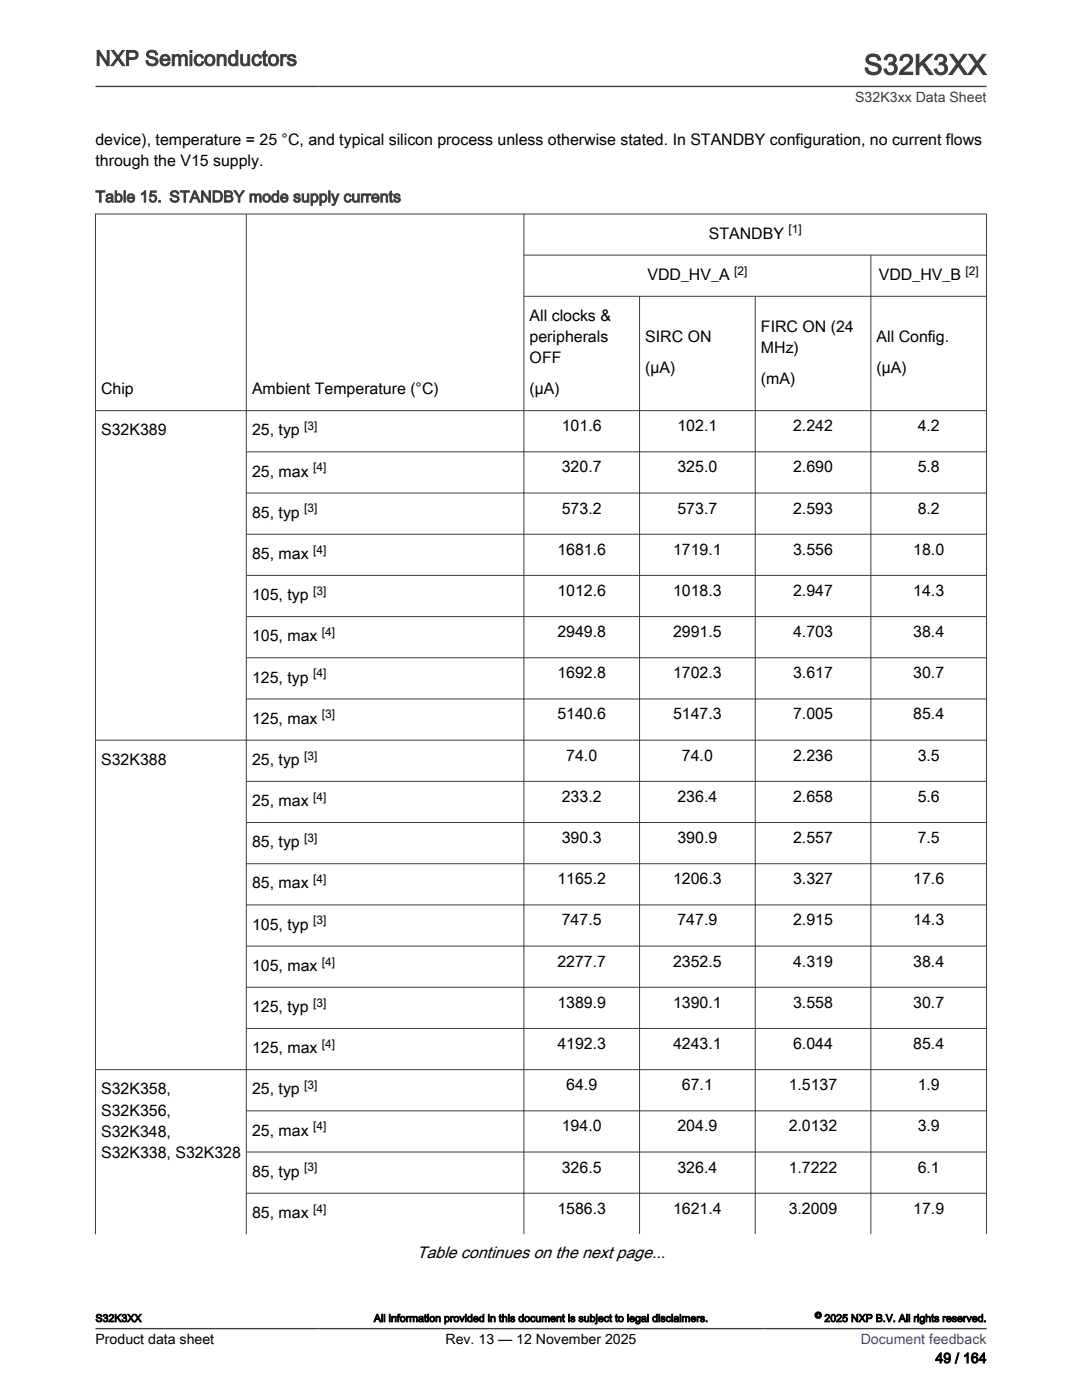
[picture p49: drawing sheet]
<svg xmlns="http://www.w3.org/2000/svg" width="216mm" height="279mm" viewBox="0 0 216 279" stroke-linecap="round" stroke-linejoin="round" font-family="sans-serif">
<defs><g id="words">
<text font-size="5.6" fill="#3c3c3c" x="172.4" y="14.9">S32K3XX</text>
<text font-size="4.2" fill="#3c3c3c" x="19" y="13.1">NXP Semiconductors</text>
<text font-size="3.3" x="83.2" y="251">Table continues on the next page...</text>
<g font-size="3.2">
<text x="19" y="29">device), temperature = 25 °C, and typical silicon process unless otherwise stated. In STANDBY configuration, no current flows</text>
<text x="19" y="33.2">through the V15 supply.</text>
<text x="141.4" y="47.6">STANDBY</text>
<text x="129.2" y="55.8">VDD_HV_A</text>
<text x="175.4" y="55.8">VDD_HV_B</text>
<text x="105.7" y="64.1">All clocks &amp;</text>
<text x="105.7" y="68.3">peripherals</text>
<text x="128.8" y="68.3">SIRC ON</text>
<text x="151.8" y="66.2">FIRC ON (24</text>
<text x="151.8" y="70.4">MHz)</text>
<text x="174.9" y="68.3">All Config.</text>
<text x="105.7" y="72.5">OFF</text>
<text x="128.8" y="74.4">(µA)</text>
<text x="151.8" y="76.6">(mA)</text>
<text x="174.9" y="74.4">(µA)</text>
<text x="20.2" y="78.7">Chip</text>
<text x="50.3" y="78.7">Ambient Temperature (°C)</text>
<text x="105.7" y="78.7">(µA)</text>
<text x="20.2" y="86.9">S32K389</text>
<text x="50.3" y="86.9">25, typ</text>
<text x="112.1" y="86">101.6</text>
<text x="135.2" y="86">102.1</text>
<text x="158.3" y="86">2.242</text>
<text x="183.1" y="86">4.2</text>
<text x="50.3" y="95.1">25, max</text>
<text x="112.1" y="94.3">320.7</text>
<text x="135.2" y="94.3">325.0</text>
<text x="158.3" y="94.3">2.690</text>
<text x="183.1" y="94.3">5.8</text>
<text x="50.3" y="103.3">85, typ</text>
<text x="112.1" y="102.5">573.2</text>
<text x="135.2" y="102.5">573.7</text>
<text x="158.3" y="102.5">2.593</text>
<text x="183.1" y="102.5">8.2</text>
<text x="50.3" y="111.5">85, max</text>
<text x="111.2" y="110.7">1681.6</text>
<text x="134.3" y="110.7">1719.1</text>
<text x="158.3" y="110.7">3.556</text>
<text x="182.2" y="110.7">18.0</text>
<text x="50.3" y="119.8">105, typ</text>
<text x="111.2" y="118.9">1012.6</text>
<text x="134.3" y="118.9">1018.3</text>
<text x="158.3" y="118.9">2.947</text>
<text x="182.2" y="118.9">14.3</text>
<text x="50.3" y="128">105, max</text>
<text x="111.2" y="127.1">2949.8</text>
<text x="134.3" y="127.1">2991.5</text>
<text x="158.3" y="127.1">4.703</text>
<text x="182.2" y="127.1">38.4</text>
<text x="50.3" y="136.2">125, typ</text>
<text x="111.2" y="135.4">1692.8</text>
<text x="134.3" y="135.4">1702.3</text>
<text x="158.3" y="135.4">3.617</text>
<text x="182.2" y="135.4">30.7</text>
<text x="111.2" y="143.6">5140.6</text>
<text x="134.3" y="143.6">5147.3</text>
<text x="158.3" y="143.6">7.005</text>
<text x="182.2" y="143.6">85.4</text>
<text x="50.3" y="144.4">125, max</text>
<text x="20.2" y="152.6">S32K388</text>
<text x="50.3" y="152.6">25, typ</text>
<text x="113" y="151.8">74.0</text>
<text x="136.1" y="151.8">74.0</text>
<text x="158.3" y="151.8">2.236</text>
<text x="183.1" y="151.8">3.5</text>
<text x="50.3" y="160.9">25, max</text>
<text x="112.1" y="160">233.2</text>
<text x="135.2" y="160">236.4</text>
<text x="158.3" y="160">2.658</text>
<text x="183.1" y="160">5.6</text>
<text x="50.3" y="169.1">85, typ</text>
<text x="112.1" y="168.2">390.3</text>
<text x="135.2" y="168.2">390.9</text>
<text x="158.3" y="168.2">2.557</text>
<text x="183.1" y="168.2">7.5</text>
<text x="50.3" y="177.3">85, max</text>
<text x="111.2" y="176.5">1165.2</text>
<text x="134.3" y="176.5">1206.3</text>
<text x="158.3" y="176.5">3.327</text>
<text x="182.2" y="176.5">17.6</text>
<text x="50.3" y="185.5">105, typ</text>
<text x="112.1" y="184.7">747.5</text>
<text x="135.2" y="184.7">747.9</text>
<text x="158.3" y="184.7">2.915</text>
<text x="182.2" y="184.7">14.3</text>
<text x="50.3" y="193.7">105, max</text>
<text x="111.2" y="192.9">2277.7</text>
<text x="134.3" y="192.9">2352.5</text>
<text x="158.3" y="192.9">4.319</text>
<text x="182.2" y="192.9">38.4</text>
<text x="50.3" y="202">125, typ</text>
<text x="111.2" y="201.1">1389.9</text>
<text x="134.3" y="201.1">1390.1</text>
<text x="158.3" y="201.1">3.558</text>
<text x="182.2" y="201.1">30.7</text>
<text x="111.2" y="209.3">4192.3</text>
<text x="134.3" y="209.3">4243.1</text>
<text x="158.3" y="209.3">6.044</text>
<text x="182.2" y="209.3">85.4</text>
<text x="50.3" y="210.2">125, max</text>
<text x="20.2" y="218.4">S32K358,</text>
<text x="50.3" y="218.4">25, typ</text>
<text x="113" y="217.6">64.9</text>
<text x="136.1" y="217.6">67.1</text>
<text x="157.4" y="217.6">1.5137</text>
<text x="183.1" y="217.6">1.9</text>
<text x="20.2" y="222.6">S32K356,</text>
<text x="20.2" y="226.9">S32K348,</text>
<text x="50.3" y="226.6">25, max</text>
<text x="112.1" y="225.8">194.0</text>
<text x="135.2" y="225.8">204.9</text>
<text x="157.4" y="225.8">2.0132</text>
<text x="183.1" y="225.8">3.9</text>
<text x="20.2" y="231.1">S32K338, S32K328</text>
<text x="112.1" y="234">326.5</text>
<text x="135.2" y="234">326.4</text>
<text x="157.4" y="234">1.7222</text>
<text x="183.1" y="234">6.1</text>
<text x="50.3" y="234.8">85, typ</text>
<text x="50.3" y="243.1">85, max</text>
<text x="111.2" y="242.2">1586.3</text>
<text x="134.3" y="242.2">1621.4</text>
<text x="157.4" y="242.2">3.2009</text>
<text x="182.2" y="242.2">17.9</text>
</g>
<text font-size="3.2" fill="#3c3c3c" x="19" y="40.3">Table 15. STANDBY mode supply currents</text>
<text font-size="2.8" fill="#3c3c3c" x="170.6" y="20.4">S32K3xx Data Sheet</text>
<g font-size="2.8">
<text x="19.1" y="268.1">Product data sheet</text>
<text x="88.9" y="268.1">Rev. 13 — 12 November 2025</text>
<text x="186.7" y="272">49 / 164</text>
</g>
<text font-size="2.8" fill="#00f" x="171.7" y="268.1">Document feedback</text>
<g font-size="2.4">
<text x="157.3" y="46.6">[1]</text>
<text x="146.5" y="54.8">[2]</text>
<text x="192.6" y="54.8">[2]</text>
<text x="60.7" y="85.8">[3]</text>
<text x="62.5" y="94.1">[4]</text>
<text x="60.7" y="102.3">[3]</text>
<text x="62.5" y="110.5">[4]</text>
<text x="62.5" y="118.7">[3]</text>
<text x="64.2" y="126.9">[4]</text>
<text x="62.5" y="135.1">[4]</text>
<text x="64.2" y="143.4">[3]</text>
<text x="60.7" y="151.6">[3]</text>
<text x="62.5" y="159.8">[4]</text>
<text x="60.7" y="168">[3]</text>
<text x="62.5" y="176.2">[4]</text>
<text x="62.5" y="184.5">[3]</text>
<text x="64.2" y="192.7">[4]</text>
<text x="62.5" y="200.9">[3]</text>
<text x="64.2" y="209.1">[4]</text>
<text x="60.7" y="217.3">[3]</text>
<text x="62.5" y="225.6">[4]</text>
<text x="60.7" y="233.8">[3]</text>
<text x="62.5" y="242">[4]</text>
</g>
<g font-size="2.1">
<text x="19" y="263.8">S32K3XX</text>
<text x="74.6" y="263.8">All information provided in this document is subject to legal disclaimers.</text>
<text x="164.5" y="263.8">2025 NXP B.V. All rights reserved.</text>
</g>
<text font-size="1.8" x="162.6" y="263.1">©</text>
</g></defs>
<g fill="none" stroke="#3c3c3c" stroke-width=".2">
<path d="M19 42.7h177.9M19 42.6v203.8M49.1 42.6v203.8M104.5 42.6v203.7M104.5 50.9h92.4M104.5 59.1h92.4M127.6 59v187.3M150.7 59v187.3M173.8 50.8v195.5M196.8 42.6v203.7M19 82h177.9M49.1 90.2h147.8"/>
<path d="M49.1 98.4h147.8M49.1 106.6h147.8M49.1 114.8h147.8M49.1 123.1h147.8M49.1 131.3h147.8M49.1 139.5h147.8M19 147.7h177.9M49.1 155.9h147.8M49.1 164.2h147.8M49.1 172.4h147.8M49.1 180.6h147.8M49.1 188.8h147.8"/>
<path d="M49.1 197h147.8M19 213.5h177.9M49.1 205.3h147.8M49.1 221.7h147.8M49.1 229.9h147.8M49.1 238.1h147.8"/>
</g>
<path d="M19 17.3h177.8M19 265.2h177.8" fill="none" stroke="#3c3c3c" stroke-width=".26"/>
<use href="#words"/>
</svg>
